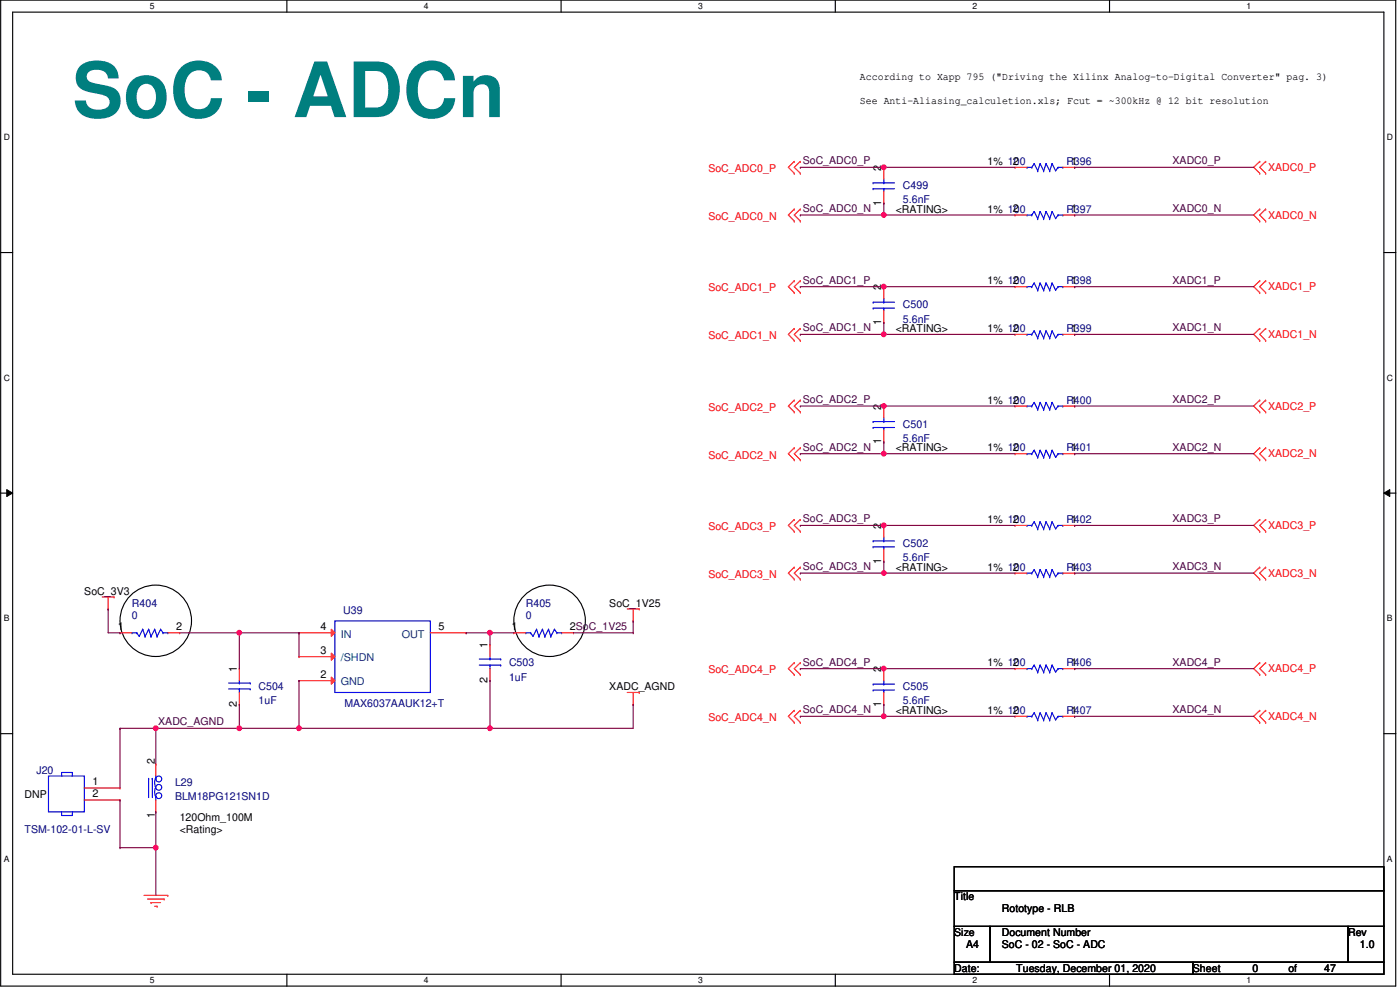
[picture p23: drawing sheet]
<svg xmlns="http://www.w3.org/2000/svg" width="420mm" height="297mm" viewBox="0 0 420 297" stroke-linecap="round" stroke-linejoin="round" font-family="sans-serif">
<defs><g id="words">
<text font-size="22.9" fill="#007f7f" x="21.7" y="35.1">SoC - ADCn</text>
<g font-size="3.2">
<text x="258.1" y="24.1">According to Xapp 795 (&quot;Driving the Xilinx Analog-to-Digital Converter&quot; pag. 3)</text>
<text x="258.1" y="31.2">See Anti-Aliasing_calculetion.xls; Fcut = ~300kHz @ 12 bit resolution</text>
<text x="264.5" y="51.3" transform="rotate(-90 264.5 51.3)">2</text>
<text x="296.4" y="49.5">1% 100</text>
<text x="303.9" y="49.4">2</text>
<text x="321.5" y="49.4">1</text>
<text x="264.5" y="61.7" transform="rotate(-90 264.5 61.7)">1</text>
<text x="268.8" y="63.8">&lt;RATING&gt;</text>
<text x="296.4" y="63.8">1% 100</text>
<text x="303.9" y="63.8">2</text>
<text x="321.5" y="63.8">1</text>
<text x="264.5" y="87.1" transform="rotate(-90 264.5 87.1)">2</text>
<text x="296.4" y="85.3">1% 100</text>
<text x="303.9" y="85.3">2</text>
<text x="321.5" y="85.3">1</text>
<text x="264.5" y="97.5" transform="rotate(-90 264.5 97.5)">1</text>
<text x="268.8" y="99.7">&lt;RATING&gt;</text>
<text x="296.4" y="99.7">1% 100</text>
<text x="303.9" y="99.6">2</text>
<text x="321.5" y="99.6">1</text>
<text x="264.5" y="122.9" transform="rotate(-90 264.5 122.9)">2</text>
<text x="296.4" y="121.1">1% 100</text>
<text x="303.9" y="121.1">2</text>
<text x="321.5" y="121.1">1</text>
<text x="264.5" y="133.3" transform="rotate(-90 264.5 133.3)">1</text>
<text x="268.8" y="135.5">&lt;RATING&gt;</text>
<text x="296.4" y="135.5">1% 100</text>
<text x="303.9" y="135.4">2</text>
<text x="321.5" y="135.4">1</text>
<text x="264.5" y="158.7" transform="rotate(-90 264.5 158.7)">2</text>
<text x="296.4" y="156.9">1% 100</text>
<text x="303.9" y="156.9">2</text>
<text x="321.5" y="156.9">1</text>
<text x="264.5" y="169.1" transform="rotate(-90 264.5 169.1)">1</text>
<text x="268.8" y="171.3">&lt;RATING&gt;</text>
<text x="296.4" y="171.3">1% 100</text>
<text x="303.9" y="171.2">2</text>
<text x="321.5" y="171.2">1</text>
<text x="25.3" y="178.4">SoC_3V3</text>
<text x="182.9" y="182">SoC_1V25</text>
<text x="35.3" y="189.1">1</text>
<text x="52.9" y="189.1">2</text>
<text x="96.2" y="189.1">4</text>
<text x="131.6" y="189.1">5</text>
<text x="153.5" y="189.1">1</text>
<text x="171.1" y="189.1">2SoC_1V25</text>
<text x="96.2" y="196.3">3</text>
<text x="146.3" y="194.5" transform="rotate(-90 146.3 194.5)">1</text>
<text x="71.1" y="201.7" transform="rotate(-90 71.1 201.7)">1</text>
<text x="96.2" y="203.5">2</text>
<text x="264.5" y="201.7" transform="rotate(-90 264.5 201.7)">2</text>
<text x="296.4" y="199.9">1% 100</text>
<text x="303.9" y="199.9">2</text>
<text x="321.5" y="199.9">1</text>
<text x="146.3" y="204.9" transform="rotate(-90 146.3 204.9)">2</text>
<text x="182.9" y="207.1">XADC_AGND</text>
<text x="71.1" y="212.1" transform="rotate(-90 71.1 212.1)">2</text>
<text x="264.5" y="212.1" transform="rotate(-90 264.5 212.1)">1</text>
<text x="268.8" y="214.2">&lt;RATING&gt;</text>
<text x="296.4" y="214.2">1% 100</text>
<text x="303.9" y="214.2">2</text>
<text x="321.5" y="214.2">1</text>
<text x="46.5" y="229.3" transform="rotate(-90 46.5 229.3)">2</text>
<text x="7.4" y="239.3">DNP</text>
<text x="27.8" y="235.7">1</text>
<text x="27.8" y="239.3">2</text>
<text x="46.5" y="245.4" transform="rotate(-90 46.5 245.4)">1</text>
<text x="53.9" y="246.5">120Ohm_100M</text>
<text x="53.9" y="250.1">&lt;Rating&gt;</text>
<text x="286.4" y="270.1">Title</text>
<text x="300.7" y="273.7">Rototype - RLB</text>
<text x="286.4" y="280.8">Size</text>
<text x="300.7" y="280.8">Document Number</text>
<text x="404.6" y="280.8">Rev</text>
<text x="290" y="284.4">A4</text>
<text x="300.7" y="284.4">SoC - 02 - SoC - ADC</text>
<text x="408.1" y="284.4">1.0</text>
<text x="286.4" y="291.6">Date:</text>
<text x="305" y="291.6">Tuesday, December 01, 2020</text>
<text x="358" y="291.6">Sheet</text>
<text x="375.9" y="291.6">0</text>
<text x="386.7" y="291.6">of</text>
<text x="397.4" y="291.6">47</text>
</g>
<g font-size="3.2" fill="#f00">
<text x="212.6" y="51.6">SoC_ADC0_P</text>
<text x="380.6" y="51.3">XADC0_P</text>
<text x="212.6" y="66">SoC_ADC0_N</text>
<text x="380.6" y="65.6">XADC0_N</text>
<text x="212.6" y="87.5">SoC_ADC1_P</text>
<text x="380.6" y="87.1">XADC1_P</text>
<text x="212.6" y="101.8">SoC_ADC1_N</text>
<text x="380.6" y="101.4">XADC1_N</text>
<text x="212.6" y="123.3">SoC_ADC2_P</text>
<text x="380.6" y="122.9">XADC2_P</text>
<text x="212.6" y="137.6">SoC_ADC2_N</text>
<text x="380.6" y="137.2">XADC2_N</text>
<text x="212.6" y="159.1">SoC_ADC3_P</text>
<text x="380.6" y="158.7">XADC3_P</text>
<text x="212.6" y="173.4">SoC_ADC3_N</text>
<text x="380.6" y="173.1">XADC3_N</text>
<text x="212.6" y="202.1">SoC_ADC4_P</text>
<text x="380.6" y="201.7">XADC4_P</text>
<text x="212.6" y="216.4">SoC_ADC4_N</text>
<text x="380.6" y="216">XADC4_N</text>
</g>
<g font-size="3.2" fill="#400040">
<text x="240.9" y="49.3">SoC_ADC0_P</text>
<text x="351.9" y="49.3">XADC0_P</text>
<text x="240.9" y="63.6">SoC_ADC0_N</text>
<text x="351.9" y="63.6">XADC0_N</text>
<text x="240.9" y="85.1">SoC_ADC1_P</text>
<text x="351.9" y="85.1">XADC1_P</text>
<text x="240.9" y="99.4">SoC_ADC1_N</text>
<text x="351.9" y="99.4">XADC1_N</text>
<text x="240.9" y="120.9">SoC_ADC2_P</text>
<text x="351.9" y="120.9">XADC2_P</text>
<text x="240.9" y="135.2">SoC_ADC2_N</text>
<text x="351.9" y="135.2">XADC2_N</text>
<text x="240.9" y="156.7">SoC_ADC3_P</text>
<text x="351.9" y="156.7">XADC3_P</text>
<text x="240.9" y="171">SoC_ADC3_N</text>
<text x="351.9" y="171">XADC3_N</text>
<text x="240.9" y="199.7">SoC_ADC4_P</text>
<text x="351.9" y="199.7">XADC4_P</text>
<text x="240.9" y="214">SoC_ADC4_N</text>
<text x="351.9" y="214">XADC4_N</text>
<text x="47.5" y="217.6">XADC_AGND</text>
</g>
<g font-size="3.2" fill="#00007f">
<text x="320" y="49.5">R396</text>
<text x="271" y="56.6">C499</text>
<text x="271" y="61">5.6nF</text>
<text x="320" y="63.8">R397</text>
<text x="320" y="85.3">R398</text>
<text x="271" y="92.5">C500</text>
<text x="271" y="96.8">5.6nF</text>
<text x="320" y="99.7">R399</text>
<text x="320" y="121.1">R400</text>
<text x="271" y="128.3">C501</text>
<text x="271" y="132.6">5.6nF</text>
<text x="320" y="135.5">R401</text>
<text x="320" y="156.9">R402</text>
<text x="271" y="164.1">C502</text>
<text x="271" y="168.4">5.6nF</text>
<text x="320" y="171.3">R403</text>
<text x="39.6" y="182">R404</text>
<text x="39.6" y="185.6">0</text>
<text x="103" y="184.1">U39</text>
<text x="157.8" y="182">R405</text>
<text x="157.8" y="185.6">0</text>
<text x="152.8" y="199.9">C503</text>
<text x="320" y="199.9">R406</text>
<text x="77.6" y="207.1">C504</text>
<text x="152.8" y="204.2">1uF</text>
<text x="271" y="207.1">C505</text>
<text x="77.6" y="211.4">1uF</text>
<text x="103.4" y="212.1">MAX6037AAUK12+T</text>
<text x="271" y="211.4">5.6nF</text>
<text x="320" y="214.2">R407</text>
<text x="11" y="232.2">J20</text>
<text x="52.5" y="235.7">L29</text>
<text x="52.5" y="240">BLM18PG121SN1D</text>
<text x="7.4" y="250.1">TSM-102-01-L-SV</text>
</g>
<g font-size="3.2" fill="#00407f">
<text x="102.3" y="191.3">IN</text>
<text x="120.6" y="191.3">OUT</text>
<text x="102.3" y="198.5">/SHDN</text>
<text x="102.3" y="205.7">GND</text>
</g>
<g font-size="2.6">
<text x="44.9" y="2.8">5</text>
<text x="127.2" y="2.8">4</text>
<text x="209.5" y="2.8">3</text>
<text x="291.8" y="2.8">2</text>
<text x="374.1" y="2.8">1</text>
<text x="1.1" y="42">D</text>
<text x="416.3" y="42">D</text>
<text x="1.1" y="114.2">C</text>
<text x="416.3" y="114.2">C</text>
<text x="1.1" y="186.4">B</text>
<text x="416.3" y="186.4">B</text>
<text x="1.1" y="258.5">A</text>
<text x="416.3" y="258.5">A</text>
<text x="44.9" y="295">5</text>
<text x="127.2" y="295">4</text>
<text x="209.5" y="295">3</text>
<text x="291.8" y="295">2</text>
<text x="374.1" y="295">1</text>
</g>
</g></defs>
<path d="M.2 0h418.7v295.9h-418.7zM3.8 3.6h411.5v288.7h-411.5z" fill="none" stroke="#000" stroke-width=".34"/>
<g fill="#fff">
<path d="M44.9 .4h1.5v2.9h-1.5z"/>
<path d="M44.9 292.7h1.5v2.9h-1.5z"/>
</g>
<path d="M86.1 0v3.6M86.1 292.3v3.6" fill="none" stroke="#000" stroke-width=".34"/>
<g fill="#fff">
<path d="M127.2 .4h1.5v2.9h-1.5z"/>
<path d="M127.2 292.7h1.5v2.9h-1.5z"/>
</g>
<path d="M168.4 0v3.6M168.4 292.3v3.6" fill="none" stroke="#000" stroke-width=".34"/>
<g fill="#fff">
<path d="M209.5 .4h1.5v2.9h-1.5z"/>
<path d="M209.5 292.7h1.5v2.9h-1.5z"/>
</g>
<path d="M250.7 0v3.6M250.7 292.3v3.6" fill="none" stroke="#000" stroke-width=".34"/>
<g fill="#fff">
<path d="M291.8 .4h1.5v2.9h-1.5z"/>
<path d="M291.8 292.7h1.5v2.9h-1.5z"/>
</g>
<path d="M333 0v3.6M333 292.3v3.6" fill="none" stroke="#000" stroke-width=".34"/>
<g fill="#fff">
<path d="M374.1 .4h1.5v2.9h-1.5z"/>
<path d="M374.1 292.7h1.5v2.9h-1.5z"/>
<path d="M1.1 39.7h1.9v2.9h-1.9z"/>
<path d="M416.3 39.7h1.8v2.9h-1.8z"/>
<path d="M1.1 111.8h1.9v2.9h-1.9z"/>
<path d="M416.3 111.8h1.8v2.9h-1.8z"/>
</g>
<path d="M.2 75.8h3.6M415.3 75.8h3.6" fill="none" stroke="#000" stroke-width=".34"/>
<g fill="#fff">
<path d="M1.1 184h1.8v2.9h-1.8z"/>
<path d="M416.3 184h1.7v2.9h-1.7z"/>
</g>
<path d="M.2 148h3.6M415.3 148h3.6" fill="none" stroke="#000" stroke-width=".34"/>
<path d="M2 146.9l1.8 1.1-1.8 1zM415.3 148l1.8-1.1v2.1z" fill="#000"/>
<path d="M2 146.9l1.8 1.1-1.8 1zM415.3 148l1.8-1.1v2.1z" fill="none" stroke="#000" stroke-width=".3"/>
<g fill="#fff">
<path d="M1.1 256.2h1.8v2.9h-1.8z"/>
<path d="M416.3 256.2h1.7v2.9h-1.7z"/>
</g>
<g fill="none" stroke="#000" stroke-width=".34">
<path d="M.2 220.1h3.6M415.3 220.1h3.6"/>
<circle cx="46.8" cy="186.3" r="10.7"/>
<circle cx="164.9" cy="186.3" r="10.7"/>
</g>
<path d="M32.5 179.1v3.6" fill="none" stroke="#f00" stroke-width=".34"/>
<circle cx="32.5" cy="182.7" r=".17" fill="#f00"/>
<path d="M30.7 179.1h3.5" fill="none" stroke="#f00" stroke-width=".34"/>
<circle cx="34.2" cy="179.1" r=".17" fill="#f00"/>
<path d="M43.2 268.6h7.2" fill="none" stroke="#f00" stroke-width=".34"/>
<circle cx="50.4" cy="268.6" r=".17" fill="#f00"/>
<path d="M44.3 269.7h5" fill="none" stroke="#f00" stroke-width=".34"/>
<circle cx="49.3" cy="269.7" r=".17" fill="#f00"/>
<path d="M45.3 270.8h2.9" fill="none" stroke="#f00" stroke-width=".34"/>
<circle cx="45.3" cy="270.8" r=".17" fill="#f00"/>
<path d="M46.4 271.9h.7" fill="none" stroke="#f00" stroke-width=".34"/>
<circle cx="47.1" cy="271.9" r=".17" fill="#f00"/>
<path d="M190 182.7v3.6" fill="none" stroke="#f00" stroke-width=".34"/>
<circle cx="190" cy="186.3" r=".17" fill="#f00"/>
<path d="M188.2 182.7h3.6" fill="none" stroke="#f00" stroke-width=".34"/>
<circle cx="191.8" cy="182.7" r=".17" fill="#f00"/>
<path d="M190 207.8v3.6" fill="none" stroke="#f00" stroke-width=".34"/>
<circle cx="190" cy="211.4" r=".17" fill="#f00"/>
<path d="M188.2 207.8h3.6" fill="none" stroke="#f00" stroke-width=".34"/>
<circle cx="191.8" cy="207.8" r=".17" fill="#f00"/>
<path d="M378.1 48.4l-1.9 1.8" fill="none" stroke="#f00" stroke-width=".34"/>
<circle cx="378.1" cy="48.4" r=".17" fill="#f00"/>
<path d="M376.2 50.2l1.9 1.8" fill="none" stroke="#f00" stroke-width=".34"/>
<circle cx="378.1" cy="52" r=".17" fill="#f00"/>
<path d="M378.1 50.2l1.7 1.8" fill="none" stroke="#f00" stroke-width=".34"/>
<circle cx="379.8" cy="52" r=".17" fill="#f00"/>
<path d="M379.8 48.4l-1.7 1.8" fill="none" stroke="#f00" stroke-width=".34"/>
<circle cx="379.8" cy="48.4" r=".17" fill="#f00"/>
<path d="M378.1 62.7l-1.9 1.8" fill="none" stroke="#f00" stroke-width=".34"/>
<circle cx="378.1" cy="62.7" r=".17" fill="#f00"/>
<path d="M376.2 64.5l1.9 1.8" fill="none" stroke="#f00" stroke-width=".34"/>
<circle cx="378.1" cy="66.3" r=".17" fill="#f00"/>
<path d="M378.1 64.5l1.7 1.8" fill="none" stroke="#f00" stroke-width=".34"/>
<circle cx="379.8" cy="66.3" r=".17" fill="#f00"/>
<path d="M379.8 62.7l-1.7 1.8" fill="none" stroke="#f00" stroke-width=".34"/>
<circle cx="379.8" cy="62.7" r=".17" fill="#f00"/>
<path d="M378.1 84.2l-1.9 1.8" fill="none" stroke="#f00" stroke-width=".34"/>
<circle cx="378.1" cy="84.2" r=".17" fill="#f00"/>
<path d="M376.2 86l1.9 1.8" fill="none" stroke="#f00" stroke-width=".34"/>
<circle cx="378.1" cy="87.8" r=".17" fill="#f00"/>
<path d="M378.1 86l1.7 1.8" fill="none" stroke="#f00" stroke-width=".34"/>
<circle cx="379.8" cy="87.8" r=".17" fill="#f00"/>
<path d="M379.8 84.2l-1.7 1.8" fill="none" stroke="#f00" stroke-width=".34"/>
<circle cx="379.8" cy="84.2" r=".17" fill="#f00"/>
<path d="M378.1 98.6l-1.9 1.7" fill="none" stroke="#f00" stroke-width=".34"/>
<circle cx="378.1" cy="98.6" r=".17" fill="#f00"/>
<path d="M376.2 100.3l1.9 1.9" fill="none" stroke="#f00" stroke-width=".34"/>
<circle cx="378.1" cy="102.2" r=".17" fill="#f00"/>
<path d="M378.1 100.3l1.7 1.9" fill="none" stroke="#f00" stroke-width=".34"/>
<circle cx="379.8" cy="102.2" r=".17" fill="#f00"/>
<path d="M379.8 98.6l-1.7 1.7" fill="none" stroke="#f00" stroke-width=".34"/>
<circle cx="379.8" cy="98.6" r=".17" fill="#f00"/>
<path d="M378.1 120.1l-1.9 1.7" fill="none" stroke="#f00" stroke-width=".34"/>
<circle cx="378.1" cy="120.1" r=".17" fill="#f00"/>
<path d="M376.2 121.8l1.9 1.8" fill="none" stroke="#f00" stroke-width=".34"/>
<circle cx="378.1" cy="123.6" r=".17" fill="#f00"/>
<path d="M378.1 121.8l1.7 1.8" fill="none" stroke="#f00" stroke-width=".34"/>
<circle cx="379.8" cy="123.6" r=".17" fill="#f00"/>
<path d="M379.8 120.1l-1.7 1.7" fill="none" stroke="#f00" stroke-width=".34"/>
<circle cx="379.8" cy="120.1" r=".17" fill="#f00"/>
<path d="M378.1 134.4l-1.9 1.7" fill="none" stroke="#f00" stroke-width=".34"/>
<circle cx="378.1" cy="134.4" r=".17" fill="#f00"/>
<path d="M376.2 136.1l1.9 1.9" fill="none" stroke="#f00" stroke-width=".34"/>
<circle cx="378.1" cy="138" r=".17" fill="#f00"/>
<path d="M378.1 136.1l1.7 1.9" fill="none" stroke="#f00" stroke-width=".34"/>
<circle cx="379.8" cy="138" r=".17" fill="#f00"/>
<path d="M379.8 134.4l-1.7 1.7" fill="none" stroke="#f00" stroke-width=".34"/>
<circle cx="379.8" cy="134.4" r=".17" fill="#f00"/>
<path d="M378.1 155.9l-1.9 1.7" fill="none" stroke="#f00" stroke-width=".34"/>
<circle cx="378.1" cy="155.9" r=".17" fill="#f00"/>
<path d="M376.2 157.6l1.9 1.8" fill="none" stroke="#f00" stroke-width=".34"/>
<circle cx="378.1" cy="159.4" r=".17" fill="#f00"/>
<path d="M378.1 157.6l1.7 1.8" fill="none" stroke="#f00" stroke-width=".34"/>
<circle cx="379.8" cy="159.4" r=".17" fill="#f00"/>
<path d="M379.8 155.9l-1.7 1.7" fill="none" stroke="#f00" stroke-width=".34"/>
<circle cx="379.8" cy="155.9" r=".17" fill="#f00"/>
<path d="M378.1 170.2l-1.9 1.8" fill="none" stroke="#f00" stroke-width=".34"/>
<circle cx="378.1" cy="170.2" r=".17" fill="#f00"/>
<path d="M376.2 172l1.9 1.8" fill="none" stroke="#f00" stroke-width=".34"/>
<circle cx="378.1" cy="173.8" r=".17" fill="#f00"/>
<path d="M378.1 172l1.7 1.8" fill="none" stroke="#f00" stroke-width=".34"/>
<circle cx="379.8" cy="173.8" r=".17" fill="#f00"/>
<path d="M379.8 170.2l-1.7 1.8" fill="none" stroke="#f00" stroke-width=".34"/>
<circle cx="379.8" cy="170.2" r=".17" fill="#f00"/>
<path d="M378.1 198.8l-1.9 1.8" fill="none" stroke="#f00" stroke-width=".34"/>
<circle cx="378.1" cy="198.8" r=".17" fill="#f00"/>
<path d="M376.2 200.6l1.9 1.8" fill="none" stroke="#f00" stroke-width=".34"/>
<circle cx="378.1" cy="202.4" r=".17" fill="#f00"/>
<path d="M378.1 200.6l1.7 1.8" fill="none" stroke="#f00" stroke-width=".34"/>
<circle cx="379.8" cy="202.4" r=".17" fill="#f00"/>
<path d="M379.8 198.8l-1.7 1.8" fill="none" stroke="#f00" stroke-width=".34"/>
<circle cx="379.8" cy="198.8" r=".17" fill="#f00"/>
<path d="M378.1 213.1l-1.9 1.8" fill="none" stroke="#f00" stroke-width=".34"/>
<circle cx="378.1" cy="213.1" r=".17" fill="#f00"/>
<path d="M376.2 214.9l1.9 1.8" fill="none" stroke="#f00" stroke-width=".34"/>
<circle cx="378.1" cy="216.7" r=".17" fill="#f00"/>
<path d="M378.1 214.9l1.7 1.8" fill="none" stroke="#f00" stroke-width=".34"/>
<circle cx="379.8" cy="216.7" r=".17" fill="#f00"/>
<path d="M379.8 213.1l-1.7 1.8" fill="none" stroke="#f00" stroke-width=".34"/>
<circle cx="379.8" cy="213.1" r=".17" fill="#f00"/>
<path d="M238.4 48.4l-1.8 1.8" fill="none" stroke="#f00" stroke-width=".34"/>
<circle cx="238.4" cy="48.4" r=".17" fill="#f00"/>
<path d="M236.6 50.2l1.8 1.8" fill="none" stroke="#f00" stroke-width=".34"/>
<circle cx="238.4" cy="52" r=".17" fill="#f00"/>
<path d="M240.2 48.4l-1.8 1.8" fill="none" stroke="#f00" stroke-width=".34"/>
<circle cx="240.2" cy="48.4" r=".17" fill="#f00"/>
<path d="M238.4 50.2l1.8 1.8" fill="none" stroke="#f00" stroke-width=".34"/>
<circle cx="240.2" cy="52" r=".17" fill="#f00"/>
<path d="M238.4 62.7l-1.8 1.8" fill="none" stroke="#f00" stroke-width=".34"/>
<circle cx="238.4" cy="62.7" r=".17" fill="#f00"/>
<path d="M236.6 64.5l1.8 1.8" fill="none" stroke="#f00" stroke-width=".34"/>
<circle cx="238.4" cy="66.3" r=".17" fill="#f00"/>
<path d="M240.2 62.7l-1.8 1.8" fill="none" stroke="#f00" stroke-width=".34"/>
<circle cx="240.2" cy="62.7" r=".17" fill="#f00"/>
<path d="M238.4 64.5l1.8 1.8" fill="none" stroke="#f00" stroke-width=".34"/>
<circle cx="240.2" cy="66.3" r=".17" fill="#f00"/>
<path d="M238.4 84.2l-1.8 1.8" fill="none" stroke="#f00" stroke-width=".34"/>
<circle cx="238.4" cy="84.2" r=".17" fill="#f00"/>
<path d="M236.6 86l1.8 1.8" fill="none" stroke="#f00" stroke-width=".34"/>
<circle cx="238.4" cy="87.8" r=".17" fill="#f00"/>
<path d="M240.2 84.2l-1.8 1.8" fill="none" stroke="#f00" stroke-width=".34"/>
<circle cx="240.2" cy="84.2" r=".17" fill="#f00"/>
<path d="M238.4 86l1.8 1.8" fill="none" stroke="#f00" stroke-width=".34"/>
<circle cx="240.2" cy="87.8" r=".17" fill="#f00"/>
<path d="M238.4 98.6l-1.8 1.7" fill="none" stroke="#f00" stroke-width=".34"/>
<circle cx="238.4" cy="98.6" r=".17" fill="#f00"/>
<path d="M236.6 100.3l1.8 1.9" fill="none" stroke="#f00" stroke-width=".34"/>
<circle cx="238.4" cy="102.2" r=".17" fill="#f00"/>
<path d="M240.2 98.6l-1.8 1.7" fill="none" stroke="#f00" stroke-width=".34"/>
<circle cx="240.2" cy="98.6" r=".17" fill="#f00"/>
<path d="M238.4 100.3l1.8 1.9" fill="none" stroke="#f00" stroke-width=".34"/>
<circle cx="240.2" cy="102.2" r=".17" fill="#f00"/>
<path d="M238.4 120.1l-1.8 1.7" fill="none" stroke="#f00" stroke-width=".34"/>
<circle cx="238.4" cy="120.1" r=".17" fill="#f00"/>
<path d="M236.6 121.8l1.8 1.8" fill="none" stroke="#f00" stroke-width=".34"/>
<circle cx="238.4" cy="123.6" r=".17" fill="#f00"/>
<path d="M240.2 120.1l-1.8 1.7" fill="none" stroke="#f00" stroke-width=".34"/>
<circle cx="240.2" cy="120.1" r=".17" fill="#f00"/>
<path d="M238.4 121.8l1.8 1.8" fill="none" stroke="#f00" stroke-width=".34"/>
<circle cx="240.2" cy="123.6" r=".17" fill="#f00"/>
<path d="M238.4 134.4l-1.8 1.7" fill="none" stroke="#f00" stroke-width=".34"/>
<circle cx="238.4" cy="134.4" r=".17" fill="#f00"/>
<path d="M236.6 136.1l1.8 1.9" fill="none" stroke="#f00" stroke-width=".34"/>
<circle cx="238.4" cy="138" r=".17" fill="#f00"/>
<path d="M240.2 134.4l-1.8 1.7" fill="none" stroke="#f00" stroke-width=".34"/>
<circle cx="240.2" cy="134.4" r=".17" fill="#f00"/>
<path d="M238.4 136.1l1.8 1.9" fill="none" stroke="#f00" stroke-width=".34"/>
<circle cx="240.2" cy="138" r=".17" fill="#f00"/>
<path d="M238.4 155.9l-1.8 1.7" fill="none" stroke="#f00" stroke-width=".34"/>
<circle cx="238.4" cy="155.9" r=".17" fill="#f00"/>
<path d="M236.6 157.6l1.8 1.8" fill="none" stroke="#f00" stroke-width=".34"/>
<circle cx="238.4" cy="159.4" r=".17" fill="#f00"/>
<path d="M240.2 155.9l-1.8 1.7" fill="none" stroke="#f00" stroke-width=".34"/>
<circle cx="240.2" cy="155.9" r=".17" fill="#f00"/>
<path d="M238.4 157.6l1.8 1.8" fill="none" stroke="#f00" stroke-width=".34"/>
<circle cx="240.2" cy="159.4" r=".17" fill="#f00"/>
<path d="M238.4 170.2l-1.8 1.8" fill="none" stroke="#f00" stroke-width=".34"/>
<circle cx="238.4" cy="170.2" r=".17" fill="#f00"/>
<path d="M236.6 172l1.8 1.8" fill="none" stroke="#f00" stroke-width=".34"/>
<circle cx="238.4" cy="173.8" r=".17" fill="#f00"/>
<path d="M240.2 170.2l-1.8 1.8" fill="none" stroke="#f00" stroke-width=".34"/>
<circle cx="240.2" cy="170.2" r=".17" fill="#f00"/>
<path d="M238.4 172l1.8 1.8" fill="none" stroke="#f00" stroke-width=".34"/>
<circle cx="240.2" cy="173.8" r=".17" fill="#f00"/>
<path d="M238.4 198.8l-1.8 1.8" fill="none" stroke="#f00" stroke-width=".34"/>
<circle cx="238.4" cy="198.8" r=".17" fill="#f00"/>
<path d="M236.6 200.6l1.8 1.8" fill="none" stroke="#f00" stroke-width=".34"/>
<circle cx="238.4" cy="202.4" r=".17" fill="#f00"/>
<path d="M240.2 198.8l-1.8 1.8" fill="none" stroke="#f00" stroke-width=".34"/>
<circle cx="240.2" cy="198.8" r=".17" fill="#f00"/>
<path d="M238.4 200.6l1.8 1.8" fill="none" stroke="#f00" stroke-width=".34"/>
<circle cx="240.2" cy="202.4" r=".17" fill="#f00"/>
<path d="M238.4 213.1l-1.8 1.8" fill="none" stroke="#f00" stroke-width=".34"/>
<circle cx="238.4" cy="213.1" r=".17" fill="#f00"/>
<path d="M236.6 214.9l1.8 1.8" fill="none" stroke="#f00" stroke-width=".34"/>
<circle cx="238.4" cy="216.7" r=".17" fill="#f00"/>
<path d="M240.2 213.1l-1.8 1.8" fill="none" stroke="#f00" stroke-width=".34"/>
<circle cx="240.2" cy="213.1" r=".17" fill="#f00"/>
<path d="M238.4 214.9l1.8 1.8" fill="none" stroke="#f00" stroke-width=".34"/>
<circle cx="240.2" cy="216.7" r=".17" fill="#f00"/>
<path d="M286.4 260.1h128.9v7.2h-128.9zM286.4 267.3h128.9v10.7h-128.9zM286.4 278h10.7v10.7h-10.7zM297.1 278h107.5v10.7h-107.5zM404.6 278h10.7v10.7h-10.7zM286.4 288.7h71.6v3.6h-71.6zM358 288.7h57.3v3.6h-57.3z" fill="none" stroke="#000" stroke-width=".34"/>
<path d="M46.4 188.8l.7 2.2" fill="none" stroke="#00f" stroke-width=".34"/>
<circle cx="47.1" cy="191" r=".17" fill="#00f"/>
<path d="M46.4 188.8l-1.1 2.2" fill="none" stroke="#00f" stroke-width=".34"/>
<circle cx="46.4" cy="188.8" r=".17" fill="#00f"/>
<path d="M44.6 188.8l-1.1 2.2" fill="none" stroke="#00f" stroke-width=".34"/>
<circle cx="44.6" cy="188.8" r=".17" fill="#00f"/>
<path d="M44.6 188.8l.7 2.2" fill="none" stroke="#00f" stroke-width=".34"/>
<circle cx="45.3" cy="191" r=".17" fill="#00f"/>
<path d="M42.8 188.8l.7 2.2" fill="none" stroke="#00f" stroke-width=".34"/>
<circle cx="43.5" cy="191" r=".17" fill="#00f"/>
<path d="M42.8 188.8l-1 2.2" fill="none" stroke="#00f" stroke-width=".34"/>
<circle cx="42.8" cy="188.8" r=".17" fill="#00f"/>
<path d="M48.2 188.8l-1.1 2.2" fill="none" stroke="#00f" stroke-width=".34"/>
<circle cx="48.2" cy="188.8" r=".17" fill="#00f"/>
<path d="M48.2 188.8l.7 1.1" fill="none" stroke="#00f" stroke-width=".34"/>
<circle cx="48.9" cy="189.9" r=".17" fill="#00f"/>
<path d="M39.6 189.9h1.5" fill="none" stroke="#00f" stroke-width=".34"/>
<circle cx="39.6" cy="189.9" r=".17" fill="#00f"/>
<path d="M48.9 189.9h1.5" fill="none" stroke="#00f" stroke-width=".34"/>
<circle cx="50.4" cy="189.9" r=".17" fill="#00f"/>
<path d="M41.1 189.9l.7 1.1" fill="none" stroke="#00f" stroke-width=".34"/>
<circle cx="41.1" cy="189.9" r=".17" fill="#00f"/>
<path d="M36 189.9h3.6" fill="none" stroke="#f00" stroke-width=".34"/>
<circle cx="36" cy="189.9" r=".17" fill="#f00"/>
<path d="M50.4 189.9h3.5" fill="none" stroke="#f00" stroke-width=".34"/>
<circle cx="53.9" cy="189.9" r=".17" fill="#f00"/>
<path d="M71.8 204.2v.7" fill="none" stroke="#00f" stroke-width=".34"/>
<circle cx="71.8" cy="204.9" r=".17" fill="#00f"/>
<path d="M68.6 206.7h6.5" fill="none" stroke="#00f" stroke-width=".34"/>
<circle cx="75.1" cy="206.7" r=".17" fill="#00f"/>
<path d="M68.6 204.9h6.5" fill="none" stroke="#00f" stroke-width=".34"/>
<circle cx="75.1" cy="204.9" r=".17" fill="#00f"/>
<path d="M71.8 206.7v1.1" fill="none" stroke="#00f" stroke-width=".34"/>
<circle cx="71.8" cy="206.7" r=".17" fill="#00f"/>
<path d="M71.8 200.6v3.6" fill="none" stroke="#f00" stroke-width=".34"/>
<circle cx="71.8" cy="200.6" r=".17" fill="#f00"/>
<path d="M71.8 207.8v3.6" fill="none" stroke="#f00" stroke-width=".34"/>
<circle cx="71.8" cy="211.4" r=".17" fill="#f00"/>
<path d="M312.2 49.1l-.8 2.2" fill="none" stroke="#00f" stroke-width=".34"/>
<circle cx="311.4" cy="51.3" r=".17" fill="#00f"/>
<path d="M312.2 49.1l1 2.2" fill="none" stroke="#00f" stroke-width=".34"/>
<circle cx="312.2" cy="49.1" r=".17" fill="#00f"/>
<path d="M313.9 49.1l1.1 2.2" fill="none" stroke="#00f" stroke-width=".34"/>
<circle cx="313.9" cy="49.1" r=".17" fill="#00f"/>
<path d="M313.9 49.1l-.7 2.2" fill="none" stroke="#00f" stroke-width=".34"/>
<circle cx="313.2" cy="51.3" r=".17" fill="#00f"/>
<path d="M315.8 49.1l-.8 2.2" fill="none" stroke="#00f" stroke-width=".34"/>
<circle cx="315" cy="51.3" r=".17" fill="#00f"/>
<path d="M315.8 49.1l1 2.2" fill="none" stroke="#00f" stroke-width=".34"/>
<circle cx="315.8" cy="49.1" r=".17" fill="#00f"/>
<path d="M310.4 49.1l1 2.2" fill="none" stroke="#00f" stroke-width=".34"/>
<circle cx="310.4" cy="49.1" r=".17" fill="#00f"/>
<path d="M310.4 49.1l-.7 1.1" fill="none" stroke="#00f" stroke-width=".34"/>
<circle cx="309.7" cy="50.2" r=".17" fill="#00f"/>
<path d="M317.5 50.2h1.5" fill="none" stroke="#00f" stroke-width=".34"/>
<circle cx="319" cy="50.2" r=".17" fill="#00f"/>
<path d="M308.2 50.2h1.5" fill="none" stroke="#00f" stroke-width=".34"/>
<circle cx="308.2" cy="50.2" r=".17" fill="#00f"/>
<path d="M317.5 50.2l-.7 1.1" fill="none" stroke="#00f" stroke-width=".34"/>
<circle cx="317.5" cy="50.2" r=".17" fill="#00f"/>
<path d="M319 50.2h3.5" fill="none" stroke="#f00" stroke-width=".34"/>
<circle cx="322.5" cy="50.2" r=".17" fill="#f00"/>
<path d="M304.6 50.2h3.6" fill="none" stroke="#f00" stroke-width=".34"/>
<circle cx="304.6" cy="50.2" r=".17" fill="#f00"/>
<path d="M312.2 120.7l-.8 2.2" fill="none" stroke="#00f" stroke-width=".34"/>
<circle cx="311.4" cy="122.9" r=".17" fill="#00f"/>
<path d="M312.2 120.7l1 2.2" fill="none" stroke="#00f" stroke-width=".34"/>
<circle cx="312.2" cy="120.7" r=".17" fill="#00f"/>
<path d="M313.9 120.7l1.1 2.2" fill="none" stroke="#00f" stroke-width=".34"/>
<circle cx="313.9" cy="120.7" r=".17" fill="#00f"/>
<path d="M313.9 120.7l-.7 2.2" fill="none" stroke="#00f" stroke-width=".34"/>
<circle cx="313.2" cy="122.9" r=".17" fill="#00f"/>
<path d="M315.8 120.7l-.8 2.2" fill="none" stroke="#00f" stroke-width=".34"/>
<circle cx="315" cy="122.9" r=".17" fill="#00f"/>
<path d="M315.8 120.7l1 2.2" fill="none" stroke="#00f" stroke-width=".34"/>
<circle cx="315.8" cy="120.7" r=".17" fill="#00f"/>
<path d="M310.4 120.7l1 2.2" fill="none" stroke="#00f" stroke-width=".34"/>
<circle cx="310.4" cy="120.7" r=".17" fill="#00f"/>
<path d="M310.4 120.7l-.7 1.1" fill="none" stroke="#00f" stroke-width=".34"/>
<circle cx="309.7" cy="121.8" r=".17" fill="#00f"/>
<path d="M317.5 121.8h1.5" fill="none" stroke="#00f" stroke-width=".34"/>
<circle cx="319" cy="121.8" r=".17" fill="#00f"/>
<path d="M308.2 121.8h1.5" fill="none" stroke="#00f" stroke-width=".34"/>
<circle cx="308.2" cy="121.8" r=".17" fill="#00f"/>
<path d="M317.5 121.8l-.7 1.1" fill="none" stroke="#00f" stroke-width=".34"/>
<circle cx="317.5" cy="121.8" r=".17" fill="#00f"/>
<path d="M319 121.8h3.5" fill="none" stroke="#f00" stroke-width=".34"/>
<circle cx="322.5" cy="121.8" r=".17" fill="#f00"/>
<path d="M304.6 121.8h3.6" fill="none" stroke="#f00" stroke-width=".34"/>
<circle cx="304.6" cy="121.8" r=".17" fill="#f00"/>
<path d="M312.2 156.5l-.8 2.2" fill="none" stroke="#00f" stroke-width=".34"/>
<circle cx="311.4" cy="158.7" r=".17" fill="#00f"/>
<path d="M312.2 156.5l1 2.2" fill="none" stroke="#00f" stroke-width=".34"/>
<circle cx="312.2" cy="156.5" r=".17" fill="#00f"/>
<path d="M313.9 156.5l1.1 2.2" fill="none" stroke="#00f" stroke-width=".34"/>
<circle cx="313.9" cy="156.5" r=".17" fill="#00f"/>
<path d="M313.9 156.5l-.7 2.2" fill="none" stroke="#00f" stroke-width=".34"/>
<circle cx="313.2" cy="158.7" r=".17" fill="#00f"/>
<path d="M315.8 156.5l-.8 2.2" fill="none" stroke="#00f" stroke-width=".34"/>
<circle cx="315" cy="158.7" r=".17" fill="#00f"/>
<path d="M315.8 156.5l1 2.2" fill="none" stroke="#00f" stroke-width=".34"/>
<circle cx="315.8" cy="156.5" r=".17" fill="#00f"/>
<path d="M310.4 156.5l1 2.2" fill="none" stroke="#00f" stroke-width=".34"/>
<circle cx="310.4" cy="156.5" r=".17" fill="#00f"/>
<path d="M310.4 156.5l-.7 1.1" fill="none" stroke="#00f" stroke-width=".34"/>
<circle cx="309.7" cy="157.6" r=".17" fill="#00f"/>
<path d="M317.5 157.6h1.5" fill="none" stroke="#00f" stroke-width=".34"/>
<circle cx="319" cy="157.6" r=".17" fill="#00f"/>
<path d="M308.2 157.6h1.5" fill="none" stroke="#00f" stroke-width=".34"/>
<circle cx="308.2" cy="157.6" r=".17" fill="#00f"/>
<path d="M317.5 157.6l-.7 1.1" fill="none" stroke="#00f" stroke-width=".34"/>
<circle cx="317.5" cy="157.6" r=".17" fill="#00f"/>
<path d="M319 157.6h3.5" fill="none" stroke="#f00" stroke-width=".34"/>
<circle cx="322.5" cy="157.6" r=".17" fill="#f00"/>
<path d="M304.6 157.6h3.6" fill="none" stroke="#f00" stroke-width=".34"/>
<circle cx="304.6" cy="157.6" r=".17" fill="#f00"/>
<path d="M312.2 84.9l-.8 2.2" fill="none" stroke="#00f" stroke-width=".34"/>
<circle cx="311.4" cy="87.1" r=".17" fill="#00f"/>
<path d="M312.2 84.9l1 2.2" fill="none" stroke="#00f" stroke-width=".34"/>
<circle cx="312.2" cy="84.9" r=".17" fill="#00f"/>
<path d="M313.9 84.9l1.1 2.2" fill="none" stroke="#00f" stroke-width=".34"/>
<circle cx="313.9" cy="84.9" r=".17" fill="#00f"/>
<path d="M313.9 84.9l-.7 2.2" fill="none" stroke="#00f" stroke-width=".34"/>
<circle cx="313.2" cy="87.1" r=".17" fill="#00f"/>
<path d="M315.8 84.9l-.8 2.2" fill="none" stroke="#00f" stroke-width=".34"/>
<circle cx="315" cy="87.1" r=".17" fill="#00f"/>
<path d="M315.8 84.9l1 2.2" fill="none" stroke="#00f" stroke-width=".34"/>
<circle cx="315.8" cy="84.9" r=".17" fill="#00f"/>
<path d="M310.4 84.9l1 2.2" fill="none" stroke="#00f" stroke-width=".34"/>
<circle cx="310.4" cy="84.9" r=".17" fill="#00f"/>
<path d="M310.4 84.9l-.7 1.1" fill="none" stroke="#00f" stroke-width=".34"/>
<circle cx="309.7" cy="86" r=".17" fill="#00f"/>
<path d="M317.5 86h1.5" fill="none" stroke="#00f" stroke-width=".34"/>
<circle cx="319" cy="86" r=".17" fill="#00f"/>
<path d="M308.2 86h1.5" fill="none" stroke="#00f" stroke-width=".34"/>
<circle cx="308.2" cy="86" r=".17" fill="#00f"/>
<path d="M317.5 86l-.7 1.1" fill="none" stroke="#00f" stroke-width=".34"/>
<circle cx="317.5" cy="86" r=".17" fill="#00f"/>
<path d="M319 86h3.5" fill="none" stroke="#f00" stroke-width=".34"/>
<circle cx="322.5" cy="86" r=".17" fill="#f00"/>
<path d="M304.6 86h3.6" fill="none" stroke="#f00" stroke-width=".34"/>
<circle cx="304.6" cy="86" r=".17" fill="#f00"/>
<path d="M312.2 213.9l-.8 2.1" fill="none" stroke="#00f" stroke-width=".34"/>
<circle cx="311.4" cy="216" r=".17" fill="#00f"/>
<path d="M312.2 213.9l1 2.1" fill="none" stroke="#00f" stroke-width=".34"/>
<circle cx="312.2" cy="213.9" r=".17" fill="#00f"/>
<path d="M313.9 213.9l1.1 2.1" fill="none" stroke="#00f" stroke-width=".34"/>
<circle cx="313.9" cy="213.9" r=".17" fill="#00f"/>
<path d="M313.9 213.9l-.7 2.1" fill="none" stroke="#00f" stroke-width=".34"/>
<circle cx="313.2" cy="216" r=".17" fill="#00f"/>
<path d="M315.8 213.9l-.8 2.1" fill="none" stroke="#00f" stroke-width=".34"/>
<circle cx="315" cy="216" r=".17" fill="#00f"/>
<path d="M315.8 213.9l1 2.1" fill="none" stroke="#00f" stroke-width=".34"/>
<circle cx="315.8" cy="213.9" r=".17" fill="#00f"/>
<path d="M310.4 213.9l1 2.1" fill="none" stroke="#00f" stroke-width=".34"/>
<circle cx="310.4" cy="213.9" r=".17" fill="#00f"/>
<path d="M310.4 213.9l-.7 1" fill="none" stroke="#00f" stroke-width=".34"/>
<circle cx="309.7" cy="214.9" r=".17" fill="#00f"/>
<path d="M317.5 214.9h1.5" fill="none" stroke="#00f" stroke-width=".34"/>
<circle cx="319" cy="214.9" r=".17" fill="#00f"/>
<path d="M308.2 214.9h1.5" fill="none" stroke="#00f" stroke-width=".34"/>
<circle cx="308.2" cy="214.9" r=".17" fill="#00f"/>
<path d="M317.5 214.9l-.7 1.1" fill="none" stroke="#00f" stroke-width=".34"/>
<circle cx="317.5" cy="214.9" r=".17" fill="#00f"/>
<path d="M319 214.9h3.5" fill="none" stroke="#f00" stroke-width=".34"/>
<circle cx="322.5" cy="214.9" r=".17" fill="#f00"/>
<path d="M304.6 214.9h3.6" fill="none" stroke="#f00" stroke-width=".34"/>
<circle cx="304.6" cy="214.9" r=".17" fill="#f00"/>
<path d="M100.5 186.3h28.6v21.5h-28.6z" fill="none" stroke="#00f" stroke-width=".34"/>
<path d="M99.4 188.8l1.1 1.1-1.1 1z" fill="#f00"/>
<path d="M89.7 189.9h10.8M99.4 188.8l1.1 1.1-1.1 1z" fill="none" stroke="#f00" stroke-width=".34"/>
<circle cx="89.7" cy="189.9" r=".17" fill="#f00"/>
<path d="M99.4 196l1.1 1-1.1 1.1z" fill="#f00"/>
<path d="M89.7 197h10.8M99.4 196l1.1 1-1.1 1.1z" fill="none" stroke="#f00" stroke-width=".34"/>
<circle cx="89.7" cy="197" r=".17" fill="#f00"/>
<path d="M99.4 203.2l1.1 1-1.1 1.1z" fill="#f00"/>
<path d="M89.7 204.2h10.8M99.4 203.2l1.1 1-1.1 1.1z" fill="none" stroke="#f00" stroke-width=".34"/>
<circle cx="89.7" cy="204.2" r=".17" fill="#f00"/>
<path d="M129.1 189.9h10.8" fill="none" stroke="#f00" stroke-width=".34"/>
<circle cx="139.9" cy="189.9" r=".17" fill="#f00"/>
<path d="M265.2 207.1v.7" fill="none" stroke="#00f" stroke-width=".34"/>
<circle cx="265.2" cy="207.1" r=".17" fill="#00f"/>
<path d="M262 205.3h6.5" fill="none" stroke="#00f" stroke-width=".34"/>
<circle cx="262" cy="205.3" r=".17" fill="#00f"/>
<path d="M262 207.1h6.5" fill="none" stroke="#00f" stroke-width=".34"/>
<circle cx="262" cy="207.1" r=".17" fill="#00f"/>
<path d="M265.2 204.2v1.1" fill="none" stroke="#00f" stroke-width=".34"/>
<circle cx="265.2" cy="205.3" r=".17" fill="#00f"/>
<path d="M265.2 207.8v3.6" fill="none" stroke="#f00" stroke-width=".34"/>
<circle cx="265.2" cy="211.4" r=".17" fill="#f00"/>
<path d="M265.2 200.6v3.6" fill="none" stroke="#f00" stroke-width=".34"/>
<circle cx="265.2" cy="200.6" r=".17" fill="#f00"/>
<path d="M312.2 135.1l-.8 2.1" fill="none" stroke="#00f" stroke-width=".34"/>
<circle cx="311.4" cy="137.2" r=".17" fill="#00f"/>
<path d="M312.2 135.1l1 2.1" fill="none" stroke="#00f" stroke-width=".34"/>
<circle cx="312.2" cy="135.1" r=".17" fill="#00f"/>
<path d="M313.9 135.1l1.1 2.1" fill="none" stroke="#00f" stroke-width=".34"/>
<circle cx="313.9" cy="135.1" r=".17" fill="#00f"/>
<path d="M313.9 135.1l-.7 2.1" fill="none" stroke="#00f" stroke-width=".34"/>
<circle cx="313.2" cy="137.2" r=".17" fill="#00f"/>
<path d="M315.8 135.1l-.8 2.1" fill="none" stroke="#00f" stroke-width=".34"/>
<circle cx="315" cy="137.2" r=".17" fill="#00f"/>
<path d="M315.8 135.1l1 2.1" fill="none" stroke="#00f" stroke-width=".34"/>
<circle cx="315.8" cy="135.1" r=".17" fill="#00f"/>
<path d="M310.4 135.1l1 2.1" fill="none" stroke="#00f" stroke-width=".34"/>
<circle cx="310.4" cy="135.1" r=".17" fill="#00f"/>
<path d="M310.4 135.1l-.7 1" fill="none" stroke="#00f" stroke-width=".34"/>
<circle cx="309.7" cy="136.1" r=".17" fill="#00f"/>
<path d="M317.5 136.1h1.5" fill="none" stroke="#00f" stroke-width=".34"/>
<circle cx="319" cy="136.1" r=".17" fill="#00f"/>
<path d="M308.2 136.1h1.5" fill="none" stroke="#00f" stroke-width=".34"/>
<circle cx="308.2" cy="136.1" r=".17" fill="#00f"/>
<path d="M317.5 136.1l-.7 1.1" fill="none" stroke="#00f" stroke-width=".34"/>
<circle cx="317.5" cy="136.1" r=".17" fill="#00f"/>
<path d="M319 136.1h3.5" fill="none" stroke="#f00" stroke-width=".34"/>
<circle cx="322.5" cy="136.1" r=".17" fill="#f00"/>
<path d="M304.6 136.1h3.6" fill="none" stroke="#f00" stroke-width=".34"/>
<circle cx="304.6" cy="136.1" r=".17" fill="#f00"/>
<path d="M312.2 170.9l-.8 2.2" fill="none" stroke="#00f" stroke-width=".34"/>
<circle cx="311.4" cy="173.1" r=".17" fill="#00f"/>
<path d="M312.2 170.9l1 2.2" fill="none" stroke="#00f" stroke-width=".34"/>
<circle cx="312.2" cy="170.9" r=".17" fill="#00f"/>
<path d="M313.9 170.9l1.1 2.2" fill="none" stroke="#00f" stroke-width=".34"/>
<circle cx="313.9" cy="170.9" r=".17" fill="#00f"/>
<path d="M313.9 170.9l-.7 2.2" fill="none" stroke="#00f" stroke-width=".34"/>
<circle cx="313.2" cy="173.1" r=".17" fill="#00f"/>
<path d="M315.8 170.9l-.8 2.2" fill="none" stroke="#00f" stroke-width=".34"/>
<circle cx="315" cy="173.1" r=".17" fill="#00f"/>
<path d="M315.8 170.9l1 2.2" fill="none" stroke="#00f" stroke-width=".34"/>
<circle cx="315.8" cy="170.9" r=".17" fill="#00f"/>
<path d="M310.4 170.9l1 2.2" fill="none" stroke="#00f" stroke-width=".34"/>
<circle cx="310.4" cy="170.9" r=".17" fill="#00f"/>
<path d="M310.4 170.9l-.7 1.1" fill="none" stroke="#00f" stroke-width=".34"/>
<circle cx="309.7" cy="172" r=".17" fill="#00f"/>
<path d="M317.5 172h1.5" fill="none" stroke="#00f" stroke-width=".34"/>
<circle cx="319" cy="172" r=".17" fill="#00f"/>
<path d="M308.2 172h1.5" fill="none" stroke="#00f" stroke-width=".34"/>
<circle cx="308.2" cy="172" r=".17" fill="#00f"/>
<path d="M317.5 172l-.7 1.1" fill="none" stroke="#00f" stroke-width=".34"/>
<circle cx="317.5" cy="172" r=".17" fill="#00f"/>
<path d="M319 172h3.5" fill="none" stroke="#f00" stroke-width=".34"/>
<circle cx="322.5" cy="172" r=".17" fill="#f00"/>
<path d="M304.6 172h3.6" fill="none" stroke="#f00" stroke-width=".34"/>
<circle cx="304.6" cy="172" r=".17" fill="#f00"/>
<path d="M312.2 99.3l-.8 2.1" fill="none" stroke="#00f" stroke-width=".34"/>
<circle cx="311.4" cy="101.4" r=".17" fill="#00f"/>
<path d="M312.2 99.3l1 2.1" fill="none" stroke="#00f" stroke-width=".34"/>
<circle cx="312.2" cy="99.3" r=".17" fill="#00f"/>
<path d="M313.9 99.3l1.1 2.1" fill="none" stroke="#00f" stroke-width=".34"/>
<circle cx="313.9" cy="99.3" r=".17" fill="#00f"/>
<path d="M313.9 99.3l-.7 2.1" fill="none" stroke="#00f" stroke-width=".34"/>
<circle cx="313.2" cy="101.4" r=".17" fill="#00f"/>
<path d="M315.8 99.3l-.8 2.1" fill="none" stroke="#00f" stroke-width=".34"/>
<circle cx="315" cy="101.4" r=".17" fill="#00f"/>
<path d="M315.8 99.3l1 2.1" fill="none" stroke="#00f" stroke-width=".34"/>
<circle cx="315.8" cy="99.3" r=".17" fill="#00f"/>
<path d="M310.4 99.3l1 2.1" fill="none" stroke="#00f" stroke-width=".34"/>
<circle cx="310.4" cy="99.3" r=".17" fill="#00f"/>
<path d="M310.4 99.3l-.7 1" fill="none" stroke="#00f" stroke-width=".34"/>
<circle cx="309.7" cy="100.3" r=".17" fill="#00f"/>
<path d="M317.5 100.3h1.5" fill="none" stroke="#00f" stroke-width=".34"/>
<circle cx="319" cy="100.3" r=".17" fill="#00f"/>
<path d="M308.2 100.3h1.5" fill="none" stroke="#00f" stroke-width=".34"/>
<circle cx="308.2" cy="100.3" r=".17" fill="#00f"/>
<path d="M317.5 100.3l-.7 1.1" fill="none" stroke="#00f" stroke-width=".34"/>
<circle cx="317.5" cy="100.3" r=".17" fill="#00f"/>
<path d="M319 100.3h3.5" fill="none" stroke="#f00" stroke-width=".34"/>
<circle cx="322.5" cy="100.3" r=".17" fill="#f00"/>
<path d="M304.6 100.3h3.6" fill="none" stroke="#f00" stroke-width=".34"/>
<circle cx="304.6" cy="100.3" r=".17" fill="#f00"/>
<path d="M265.2 128.3v.7" fill="none" stroke="#00f" stroke-width=".34"/>
<circle cx="265.2" cy="128.3" r=".17" fill="#00f"/>
<path d="M262 126.5h6.5" fill="none" stroke="#00f" stroke-width=".34"/>
<circle cx="262" cy="126.5" r=".17" fill="#00f"/>
<path d="M262 128.3h6.5" fill="none" stroke="#00f" stroke-width=".34"/>
<circle cx="262" cy="128.3" r=".17" fill="#00f"/>
<path d="M265.2 125.4v1.1" fill="none" stroke="#00f" stroke-width=".34"/>
<circle cx="265.2" cy="126.5" r=".17" fill="#00f"/>
<path d="M265.2 129v3.6" fill="none" stroke="#f00" stroke-width=".34"/>
<circle cx="265.2" cy="132.6" r=".17" fill="#f00"/>
<path d="M265.2 121.8v3.6" fill="none" stroke="#f00" stroke-width=".34"/>
<circle cx="265.2" cy="121.8" r=".17" fill="#f00"/>
<path d="M164.6 188.8l.7 2.2" fill="none" stroke="#00f" stroke-width=".34"/>
<circle cx="165.3" cy="191" r=".17" fill="#00f"/>
<path d="M164.6 188.8l-1.1 2.2" fill="none" stroke="#00f" stroke-width=".34"/>
<circle cx="164.6" cy="188.8" r=".17" fill="#00f"/>
<path d="M162.8 188.8l-1.1 2.2" fill="none" stroke="#00f" stroke-width=".34"/>
<circle cx="162.8" cy="188.8" r=".17" fill="#00f"/>
<path d="M162.8 188.8l.7 2.2" fill="none" stroke="#00f" stroke-width=".34"/>
<circle cx="163.5" cy="191" r=".17" fill="#00f"/>
<path d="M161 188.8l.7 2.2" fill="none" stroke="#00f" stroke-width=".34"/>
<circle cx="161.7" cy="191" r=".17" fill="#00f"/>
<path d="M161 188.8l-1 2.2" fill="none" stroke="#00f" stroke-width=".34"/>
<circle cx="161" cy="188.8" r=".17" fill="#00f"/>
<path d="M166.4 188.8l-1.1 2.2" fill="none" stroke="#00f" stroke-width=".34"/>
<circle cx="166.4" cy="188.8" r=".17" fill="#00f"/>
<path d="M166.4 188.8l.7 1.1" fill="none" stroke="#00f" stroke-width=".34"/>
<circle cx="167.1" cy="189.9" r=".17" fill="#00f"/>
<path d="M157.8 189.9h1.4" fill="none" stroke="#00f" stroke-width=".34"/>
<circle cx="157.8" cy="189.9" r=".17" fill="#00f"/>
<path d="M167.1 189.9h1.5" fill="none" stroke="#00f" stroke-width=".34"/>
<circle cx="168.6" cy="189.9" r=".17" fill="#00f"/>
<path d="M159.2 189.9l.8 1.1" fill="none" stroke="#00f" stroke-width=".34"/>
<circle cx="159.2" cy="189.9" r=".17" fill="#00f"/>
<path d="M154.2 189.9h3.6" fill="none" stroke="#f00" stroke-width=".34"/>
<circle cx="154.2" cy="189.9" r=".17" fill="#f00"/>
<path d="M168.6 189.9h3.5" fill="none" stroke="#f00" stroke-width=".34"/>
<circle cx="172.1" cy="189.9" r=".17" fill="#f00"/>
<path d="M265.2 164.1v.7" fill="none" stroke="#00f" stroke-width=".34"/>
<circle cx="265.2" cy="164.1" r=".17" fill="#00f"/>
<path d="M262 162.3h6.5" fill="none" stroke="#00f" stroke-width=".34"/>
<circle cx="262" cy="162.3" r=".17" fill="#00f"/>
<path d="M262 164.1h6.5" fill="none" stroke="#00f" stroke-width=".34"/>
<circle cx="262" cy="164.1" r=".17" fill="#00f"/>
<path d="M265.2 161.2v1.1" fill="none" stroke="#00f" stroke-width=".34"/>
<circle cx="265.2" cy="162.3" r=".17" fill="#00f"/>
<path d="M265.2 164.8v3.6" fill="none" stroke="#f00" stroke-width=".34"/>
<circle cx="265.2" cy="168.4" r=".17" fill="#f00"/>
<path d="M265.2 157.6v3.6" fill="none" stroke="#f00" stroke-width=".34"/>
<circle cx="265.2" cy="157.6" r=".17" fill="#f00"/>
<path d="M265.2 56.6v.8" fill="none" stroke="#00f" stroke-width=".34"/>
<circle cx="265.2" cy="56.6" r=".17" fill="#00f"/>
<path d="M262 54.9h6.5" fill="none" stroke="#00f" stroke-width=".34"/>
<circle cx="262" cy="54.9" r=".17" fill="#00f"/>
<path d="M262 56.6h6.5" fill="none" stroke="#00f" stroke-width=".34"/>
<circle cx="262" cy="56.6" r=".17" fill="#00f"/>
<path d="M265.2 53.8v1.1" fill="none" stroke="#00f" stroke-width=".34"/>
<circle cx="265.2" cy="54.9" r=".17" fill="#00f"/>
<path d="M265.2 57.4v3.6" fill="none" stroke="#f00" stroke-width=".34"/>
<circle cx="265.2" cy="61" r=".17" fill="#f00"/>
<path d="M265.2 50.2v3.6" fill="none" stroke="#f00" stroke-width=".34"/>
<circle cx="265.2" cy="50.2" r=".17" fill="#f00"/>
<path d="M265.2 92.5v.7" fill="none" stroke="#00f" stroke-width=".34"/>
<circle cx="265.2" cy="92.5" r=".17" fill="#00f"/>
<path d="M262 90.7h6.5" fill="none" stroke="#00f" stroke-width=".34"/>
<circle cx="262" cy="90.7" r=".17" fill="#00f"/>
<path d="M262 92.5h6.5" fill="none" stroke="#00f" stroke-width=".34"/>
<circle cx="262" cy="92.5" r=".17" fill="#00f"/>
<path d="M265.2 89.6v1.1" fill="none" stroke="#00f" stroke-width=".34"/>
<circle cx="265.2" cy="90.7" r=".17" fill="#00f"/>
<path d="M265.2 93.2v3.6" fill="none" stroke="#f00" stroke-width=".34"/>
<circle cx="265.2" cy="96.8" r=".17" fill="#f00"/>
<path d="M265.2 86v3.6" fill="none" stroke="#f00" stroke-width=".34"/>
<circle cx="265.2" cy="86" r=".17" fill="#f00"/>
<path d="M312.2 63.5l-.8 2.1" fill="none" stroke="#00f" stroke-width=".34"/>
<circle cx="311.4" cy="65.6" r=".17" fill="#00f"/>
<path d="M312.2 63.5l1 2.1" fill="none" stroke="#00f" stroke-width=".34"/>
<circle cx="312.2" cy="63.5" r=".17" fill="#00f"/>
<path d="M313.9 63.5l1.1 2.1" fill="none" stroke="#00f" stroke-width=".34"/>
<circle cx="313.9" cy="63.5" r=".17" fill="#00f"/>
<path d="M313.9 63.5l-.7 2.1" fill="none" stroke="#00f" stroke-width=".34"/>
<circle cx="313.2" cy="65.6" r=".17" fill="#00f"/>
<path d="M315.8 63.5l-.8 2.1" fill="none" stroke="#00f" stroke-width=".34"/>
<circle cx="315" cy="65.6" r=".17" fill="#00f"/>
<path d="M315.8 63.5l1 2.1" fill="none" stroke="#00f" stroke-width=".34"/>
<circle cx="315.8" cy="63.5" r=".17" fill="#00f"/>
<path d="M310.4 63.5l1 2.1" fill="none" stroke="#00f" stroke-width=".34"/>
<circle cx="310.4" cy="63.5" r=".17" fill="#00f"/>
<path d="M310.4 63.5l-.7 1" fill="none" stroke="#00f" stroke-width=".34"/>
<circle cx="309.7" cy="64.5" r=".17" fill="#00f"/>
<path d="M317.5 64.5h1.5" fill="none" stroke="#00f" stroke-width=".34"/>
<circle cx="319" cy="64.5" r=".17" fill="#00f"/>
<path d="M308.2 64.5h1.5" fill="none" stroke="#00f" stroke-width=".34"/>
<circle cx="308.2" cy="64.5" r=".17" fill="#00f"/>
<path d="M317.5 64.5l-.7 1.1" fill="none" stroke="#00f" stroke-width=".34"/>
<circle cx="317.5" cy="64.5" r=".17" fill="#00f"/>
<path d="M319 64.5h3.5" fill="none" stroke="#f00" stroke-width=".34"/>
<circle cx="322.5" cy="64.5" r=".17" fill="#f00"/>
<path d="M304.6 64.5h3.6" fill="none" stroke="#f00" stroke-width=".34"/>
<circle cx="304.6" cy="64.5" r=".17" fill="#f00"/>
<path d="M147.1 197v.7" fill="none" stroke="#00f" stroke-width=".34"/>
<circle cx="147.1" cy="197.7" r=".17" fill="#00f"/>
<path d="M143.8 199.6h6.5" fill="none" stroke="#00f" stroke-width=".34"/>
<circle cx="150.3" cy="199.6" r=".17" fill="#00f"/>
<path d="M143.8 197.7h6.5" fill="none" stroke="#00f" stroke-width=".34"/>
<circle cx="150.3" cy="197.7" r=".17" fill="#00f"/>
<path d="M147.1 199.6v1" fill="none" stroke="#00f" stroke-width=".34"/>
<circle cx="147.1" cy="199.6" r=".17" fill="#00f"/>
<path d="M147.1 193.5v3.5" fill="none" stroke="#f00" stroke-width=".34"/>
<circle cx="147.1" cy="193.5" r=".17" fill="#f00"/>
<path d="M147.1 200.6v3.6" fill="none" stroke="#f00" stroke-width=".34"/>
<circle cx="147.1" cy="204.2" r=".17" fill="#f00"/>
<path d="M45.7 233.6v5.7" fill="none" stroke="#00f" stroke-width=".34"/>
<circle cx="45.7" cy="233.6" r=".17" fill="#00f"/>
<path d="M44.6 233.6v5.7" fill="none" stroke="#00f" stroke-width=".34"/>
<circle cx="44.6" cy="233.6" r=".17" fill="#00f"/>
<path d="M46.8 238.9v1.1" fill="none" stroke="#00f" stroke-width=".34"/>
<circle cx="46.8" cy="238.9" r=".17" fill="#00f"/>
<path d="M46.8 232.8v1.1" fill="none" stroke="#00f" stroke-width=".34"/>
<circle cx="46.8" cy="232.8" r=".17" fill="#00f"/>
<g fill="none" stroke="#00f" stroke-width=".34">
<path d="M46.6 236.4l-.2 1.3 .2 1.2M46.6 233.5l-.2 1.3 .2 1.3"/>
<circle cx="47.7" cy="233.7" r=".89"/>
<circle cx="47.7" cy="238.7" r=".88"/>
<circle cx="47.7" cy="236.2" r=".88"/>
</g>
<path d="M46.8 229.3v3.5" fill="none" stroke="#f00" stroke-width=".34"/>
<circle cx="46.8" cy="229.3" r=".17" fill="#f00"/>
<path d="M46.8 240v3.6" fill="none" stroke="#f00" stroke-width=".34"/>
<circle cx="46.8" cy="243.6" r=".17" fill="#f00"/>
<path d="M14.6 232.8h10.7v10.8h-10.7zM18.5 232.8v-1h3.2v1M18.5 243.6v1.1h3.2v-1.1" fill="none" stroke="#00f" stroke-width=".34"/>
<path d="M25.3 236.4h10.7" fill="none" stroke="#f00" stroke-width=".34"/>
<circle cx="36" cy="236.4" r=".17" fill="#f00"/>
<path d="M25.3 240h10.7" fill="none" stroke="#f00" stroke-width=".34"/>
<circle cx="36" cy="240" r=".17" fill="#f00"/>
<path d="M312.2 199.6l-.8 2.1" fill="none" stroke="#00f" stroke-width=".34"/>
<circle cx="311.4" cy="201.7" r=".17" fill="#00f"/>
<path d="M312.2 199.6l1 2.1" fill="none" stroke="#00f" stroke-width=".34"/>
<circle cx="312.2" cy="199.6" r=".17" fill="#00f"/>
<path d="M313.9 199.6l1.1 2.1" fill="none" stroke="#00f" stroke-width=".34"/>
<circle cx="313.9" cy="199.6" r=".17" fill="#00f"/>
<path d="M313.9 199.6l-.7 2.1" fill="none" stroke="#00f" stroke-width=".34"/>
<circle cx="313.2" cy="201.7" r=".17" fill="#00f"/>
<path d="M315.8 199.6l-.8 2.1" fill="none" stroke="#00f" stroke-width=".34"/>
<circle cx="315" cy="201.7" r=".17" fill="#00f"/>
<path d="M315.8 199.6l1 2.1" fill="none" stroke="#00f" stroke-width=".34"/>
<circle cx="315.8" cy="199.6" r=".17" fill="#00f"/>
<path d="M310.4 199.6l1 2.1" fill="none" stroke="#00f" stroke-width=".34"/>
<circle cx="310.4" cy="199.6" r=".17" fill="#00f"/>
<path d="M310.4 199.6l-.7 1" fill="none" stroke="#00f" stroke-width=".34"/>
<circle cx="309.7" cy="200.6" r=".17" fill="#00f"/>
<path d="M317.5 200.6h1.5" fill="none" stroke="#00f" stroke-width=".34"/>
<circle cx="319" cy="200.6" r=".17" fill="#00f"/>
<path d="M308.2 200.6h1.5" fill="none" stroke="#00f" stroke-width=".34"/>
<circle cx="308.2" cy="200.6" r=".17" fill="#00f"/>
<path d="M317.5 200.6l-.7 1.1" fill="none" stroke="#00f" stroke-width=".34"/>
<circle cx="317.5" cy="200.6" r=".17" fill="#00f"/>
<path d="M319 200.6h3.5" fill="none" stroke="#f00" stroke-width=".34"/>
<circle cx="322.5" cy="200.6" r=".17" fill="#f00"/>
<path d="M304.6 200.6h3.6" fill="none" stroke="#f00" stroke-width=".34"/>
<circle cx="304.6" cy="200.6" r=".17" fill="#f00"/>
<path d="M240.2 50.2h25" fill="none" stroke="#7f0040" stroke-width=".34"/>
<circle cx="240.2" cy="50.2" r=".17" fill="#7f0040"/>
<circle cx="265.2" cy="50.2" r=".7" fill="#f0f"/>
<circle cx="265.2" cy="50.2" r=".7" fill="none" stroke="#f0f" stroke-width=".34"/>
<path d="M265.2 50.2h39.4" fill="none" stroke="#7f0040" stroke-width=".34"/>
<circle cx="265.2" cy="50.2" r=".17" fill="#7f0040"/>
<path d="M322.5 50.2h53.7" fill="none" stroke="#7f0040" stroke-width=".34"/>
<circle cx="322.5" cy="50.2" r=".17" fill="#7f0040"/>
<path d="M322.5 64.5h53.7" fill="none" stroke="#7f0040" stroke-width=".34"/>
<circle cx="322.5" cy="64.5" r=".17" fill="#7f0040"/>
<path d="M265.2 61v3.5" fill="none" stroke="#7f0040" stroke-width=".34"/>
<circle cx="265.2" cy="61" r=".17" fill="#7f0040"/>
<path d="M240.2 64.5h25" fill="none" stroke="#7f0040" stroke-width=".34"/>
<circle cx="240.2" cy="64.5" r=".17" fill="#7f0040"/>
<circle cx="265.2" cy="64.5" r=".7" fill="#f0f"/>
<circle cx="265.2" cy="64.5" r=".7" fill="none" stroke="#f0f" stroke-width=".34"/>
<path d="M265.2 64.5h39.4" fill="none" stroke="#7f0040" stroke-width=".34"/>
<circle cx="265.2" cy="64.5" r=".17" fill="#7f0040"/>
<path d="M240.2 86h25" fill="none" stroke="#7f0040" stroke-width=".34"/>
<circle cx="240.2" cy="86" r=".17" fill="#7f0040"/>
<circle cx="265.2" cy="86" r=".7" fill="#f0f"/>
<circle cx="265.2" cy="86" r=".7" fill="none" stroke="#f0f" stroke-width=".34"/>
<path d="M265.2 86h39.4" fill="none" stroke="#7f0040" stroke-width=".34"/>
<circle cx="265.2" cy="86" r=".17" fill="#7f0040"/>
<path d="M322.5 86h53.7" fill="none" stroke="#7f0040" stroke-width=".34"/>
<circle cx="322.5" cy="86" r=".17" fill="#7f0040"/>
<path d="M265.2 96.8v3.5" fill="none" stroke="#7f0040" stroke-width=".34"/>
<circle cx="265.2" cy="96.8" r=".17" fill="#7f0040"/>
<path d="M240.2 100.3h25" fill="none" stroke="#7f0040" stroke-width=".34"/>
<circle cx="240.2" cy="100.3" r=".17" fill="#7f0040"/>
<circle cx="265.2" cy="100.3" r=".7" fill="#f0f"/>
<circle cx="265.2" cy="100.3" r=".7" fill="none" stroke="#f0f" stroke-width=".34"/>
<path d="M265.2 100.3h39.4" fill="none" stroke="#7f0040" stroke-width=".34"/>
<circle cx="265.2" cy="100.3" r=".17" fill="#7f0040"/>
<path d="M322.5 100.3h53.7" fill="none" stroke="#7f0040" stroke-width=".34"/>
<circle cx="322.5" cy="100.3" r=".17" fill="#7f0040"/>
<path d="M240.2 121.8h25" fill="none" stroke="#7f0040" stroke-width=".34"/>
<circle cx="240.2" cy="121.8" r=".17" fill="#7f0040"/>
<circle cx="265.2" cy="121.8" r=".7" fill="#f0f"/>
<circle cx="265.2" cy="121.8" r=".7" fill="none" stroke="#f0f" stroke-width=".34"/>
<path d="M265.2 121.8h39.4" fill="none" stroke="#7f0040" stroke-width=".34"/>
<circle cx="265.2" cy="121.8" r=".17" fill="#7f0040"/>
<path d="M322.5 121.8h53.7" fill="none" stroke="#7f0040" stroke-width=".34"/>
<circle cx="322.5" cy="121.8" r=".17" fill="#7f0040"/>
<path d="M265.2 132.6v3.5" fill="none" stroke="#7f0040" stroke-width=".34"/>
<circle cx="265.2" cy="132.6" r=".17" fill="#7f0040"/>
<path d="M240.2 136.1h25" fill="none" stroke="#7f0040" stroke-width=".34"/>
<circle cx="240.2" cy="136.1" r=".17" fill="#7f0040"/>
<circle cx="265.2" cy="136.1" r=".7" fill="#f0f"/>
<circle cx="265.2" cy="136.1" r=".7" fill="none" stroke="#f0f" stroke-width=".34"/>
<path d="M265.2 136.1h39.4" fill="none" stroke="#7f0040" stroke-width=".34"/>
<circle cx="265.2" cy="136.1" r=".17" fill="#7f0040"/>
<path d="M322.5 136.1h53.7" fill="none" stroke="#7f0040" stroke-width=".34"/>
<circle cx="322.5" cy="136.1" r=".17" fill="#7f0040"/>
<path d="M240.2 157.6h25" fill="none" stroke="#7f0040" stroke-width=".34"/>
<circle cx="240.2" cy="157.6" r=".17" fill="#7f0040"/>
<circle cx="265.2" cy="157.6" r=".7" fill="#f0f"/>
<circle cx="265.2" cy="157.6" r=".7" fill="none" stroke="#f0f" stroke-width=".34"/>
<path d="M265.2 157.6h39.4" fill="none" stroke="#7f0040" stroke-width=".34"/>
<circle cx="265.2" cy="157.6" r=".17" fill="#7f0040"/>
<path d="M322.5 157.6h53.7" fill="none" stroke="#7f0040" stroke-width=".34"/>
<circle cx="322.5" cy="157.6" r=".17" fill="#7f0040"/>
<path d="M265.2 168.4v3.6" fill="none" stroke="#7f0040" stroke-width=".34"/>
<circle cx="265.2" cy="168.4" r=".17" fill="#7f0040"/>
<path d="M240.2 172h25" fill="none" stroke="#7f0040" stroke-width=".34"/>
<circle cx="240.2" cy="172" r=".17" fill="#7f0040"/>
<circle cx="265.2" cy="171.9" r=".7" fill="#f0f"/>
<circle cx="265.2" cy="171.9" r=".7" fill="none" stroke="#f0f" stroke-width=".34"/>
<path d="M265.2 172h39.4" fill="none" stroke="#7f0040" stroke-width=".34"/>
<circle cx="265.2" cy="172" r=".17" fill="#7f0040"/>
<path d="M322.5 172h53.7" fill="none" stroke="#7f0040" stroke-width=".34"/>
<circle cx="322.5" cy="172" r=".17" fill="#7f0040"/>
<path d="M240.2 200.6h25" fill="none" stroke="#7f0040" stroke-width=".34"/>
<circle cx="240.2" cy="200.6" r=".17" fill="#7f0040"/>
<circle cx="265.2" cy="200.6" r=".7" fill="#f0f"/>
<circle cx="265.2" cy="200.6" r=".7" fill="none" stroke="#f0f" stroke-width=".34"/>
<path d="M265.2 200.6h39.4" fill="none" stroke="#7f0040" stroke-width=".34"/>
<circle cx="265.2" cy="200.6" r=".17" fill="#7f0040"/>
<path d="M322.5 200.6h53.7" fill="none" stroke="#7f0040" stroke-width=".34"/>
<circle cx="322.5" cy="200.6" r=".17" fill="#7f0040"/>
<path d="M265.2 211.4v3.5" fill="none" stroke="#7f0040" stroke-width=".34"/>
<circle cx="265.2" cy="211.4" r=".17" fill="#7f0040"/>
<path d="M240.2 214.9h25" fill="none" stroke="#7f0040" stroke-width=".34"/>
<circle cx="240.2" cy="214.9" r=".17" fill="#7f0040"/>
<circle cx="265.2" cy="214.9" r=".7" fill="#f0f"/>
<circle cx="265.2" cy="214.9" r=".7" fill="none" stroke="#f0f" stroke-width=".34"/>
<path d="M265.2 214.9h39.4" fill="none" stroke="#7f0040" stroke-width=".34"/>
<circle cx="265.2" cy="214.9" r=".17" fill="#7f0040"/>
<path d="M322.5 214.9h53.7" fill="none" stroke="#7f0040" stroke-width=".34"/>
<circle cx="322.5" cy="214.9" r=".17" fill="#7f0040"/>
<path d="M139.9 189.9h7.2" fill="none" stroke="#7f0040" stroke-width=".34"/>
<circle cx="139.9" cy="189.9" r=".17" fill="#7f0040"/>
<path d="M89.7 204.2v14.3" fill="none" stroke="#7f0040" stroke-width=".34"/>
<circle cx="89.7" cy="204.2" r=".17" fill="#7f0040"/>
<path d="M89.7 218.5h57.4" fill="none" stroke="#7f0040" stroke-width=".34"/>
<circle cx="89.7" cy="218.5" r=".17" fill="#7f0040"/>
<circle cx="147" cy="218.5" r=".7" fill="#f0f"/>
<circle cx="147" cy="218.5" r=".7" fill="none" stroke="#f0f" stroke-width=".34"/>
<circle cx="89.7" cy="218.5" r=".7" fill="#f0f"/>
<circle cx="89.7" cy="218.5" r=".7" fill="none" stroke="#f0f" stroke-width=".34"/>
<path d="M147.1 204.2v14.3" fill="none" stroke="#7f0040" stroke-width=".34"/>
<circle cx="147.1" cy="204.2" r=".17" fill="#7f0040"/>
<path d="M71.8 211.4v7.1" fill="none" stroke="#7f0040" stroke-width=".34"/>
<circle cx="71.8" cy="211.4" r=".17" fill="#7f0040"/>
<path d="M71.8 218.5h17.9" fill="none" stroke="#7f0040" stroke-width=".34"/>
<circle cx="71.8" cy="218.5" r=".17" fill="#7f0040"/>
<path d="M89.7 189.9v7.1" fill="none" stroke="#7f0040" stroke-width=".34"/>
<circle cx="89.7" cy="189.9" r=".17" fill="#7f0040"/>
<path d="M71.8 189.9v10.7" fill="none" stroke="#7f0040" stroke-width=".34"/>
<circle cx="71.8" cy="189.9" r=".17" fill="#7f0040"/>
<path d="M71.8 189.9h17.9" fill="none" stroke="#7f0040" stroke-width=".34"/>
<circle cx="89.7" cy="189.9" r=".17" fill="#7f0040"/>
<path d="M46.8 218.5h25" fill="none" stroke="#7f0040" stroke-width=".34"/>
<circle cx="46.8" cy="218.5" r=".17" fill="#7f0040"/>
<circle cx="71.8" cy="218.5" r=".7" fill="#f0f"/>
<circle cx="71.8" cy="218.5" r=".7" fill="none" stroke="#f0f" stroke-width=".34"/>
<path d="M147.1 189.9h7.1" fill="none" stroke="#7f0040" stroke-width=".34"/>
<circle cx="147.1" cy="189.9" r=".17" fill="#7f0040"/>
<path d="M147.1 189.9v3.6" fill="none" stroke="#7f0040" stroke-width=".34"/>
<circle cx="147.1" cy="189.9" r=".17" fill="#7f0040"/>
<circle cx="147" cy="189.8" r=".7" fill="#f0f"/>
<circle cx="147" cy="189.8" r=".7" fill="none" stroke="#f0f" stroke-width=".34"/>
<path d="M32.5 182.7v7.2" fill="none" stroke="#7f0040" stroke-width=".34"/>
<circle cx="32.5" cy="182.7" r=".17" fill="#7f0040"/>
<path d="M32.5 189.9h3.5" fill="none" stroke="#7f0040" stroke-width=".34"/>
<circle cx="36" cy="189.9" r=".17" fill="#7f0040"/>
<path d="M46.8 218.5v10.8" fill="none" stroke="#7f0040" stroke-width=".34"/>
<circle cx="46.8" cy="218.5" r=".17" fill="#7f0040"/>
<circle cx="46.7" cy="218.5" r=".7" fill="#f0f"/>
<circle cx="46.7" cy="218.5" r=".7" fill="none" stroke="#f0f" stroke-width=".34"/>
<path d="M46.8 243.6v10.7" fill="none" stroke="#7f0040" stroke-width=".34"/>
<circle cx="46.8" cy="243.6" r=".17" fill="#7f0040"/>
<path d="M36 218.5v17.9" fill="none" stroke="#7f0040" stroke-width=".34"/>
<circle cx="36" cy="218.5" r=".17" fill="#7f0040"/>
<path d="M36 218.5h10.8" fill="none" stroke="#7f0040" stroke-width=".34"/>
<circle cx="36" cy="218.5" r=".17" fill="#7f0040"/>
<path d="M36 240v14.3" fill="none" stroke="#7f0040" stroke-width=".34"/>
<circle cx="36" cy="240" r=".17" fill="#7f0040"/>
<path d="M36 254.3h10.8" fill="none" stroke="#7f0040" stroke-width=".34"/>
<circle cx="36" cy="254.3" r=".17" fill="#7f0040"/>
<path d="M46.8 254.3v14.3" fill="none" stroke="#7f0040" stroke-width=".34"/>
<circle cx="46.8" cy="254.3" r=".17" fill="#7f0040"/>
<circle cx="46.7" cy="254.3" r=".7" fill="#f0f"/>
<circle cx="46.7" cy="254.3" r=".7" fill="none" stroke="#f0f" stroke-width=".34"/>
<path d="M172.1 189.9h17.9" fill="none" stroke="#7f0040" stroke-width=".34"/>
<circle cx="190" cy="189.9" r=".17" fill="#7f0040"/>
<path d="M190 186.3v3.6" fill="none" stroke="#7f0040" stroke-width=".34"/>
<circle cx="190" cy="186.3" r=".17" fill="#7f0040"/>
<path d="M190 211.4v7.1" fill="none" stroke="#7f0040" stroke-width=".34"/>
<circle cx="190" cy="211.4" r=".17" fill="#7f0040"/>
<path d="M147.1 218.5h42.9" fill="none" stroke="#7f0040" stroke-width=".34"/>
<circle cx="147.1" cy="218.5" r=".17" fill="#7f0040"/>
<path d="M53.9 189.9h17.9" fill="none" stroke="#7f0040" stroke-width=".34"/>
<circle cx="71.8" cy="189.9" r=".17" fill="#7f0040"/>
<circle cx="71.8" cy="189.8" r=".7" fill="#f0f"/>
<circle cx="71.8" cy="189.8" r=".7" fill="none" stroke="#f0f" stroke-width=".34"/>
<circle cx="265.2" cy="50.2" r=".7" fill="#f0f"/>
<circle cx="265.2" cy="50.2" r=".7" fill="none" stroke="#f0f" stroke-width=".34"/>
<circle cx="265.2" cy="64.5" r=".7" fill="#f0f"/>
<circle cx="265.2" cy="64.5" r=".7" fill="none" stroke="#f0f" stroke-width=".34"/>
<circle cx="265.2" cy="86" r=".7" fill="#f0f"/>
<circle cx="265.2" cy="86" r=".7" fill="none" stroke="#f0f" stroke-width=".34"/>
<circle cx="265.2" cy="100.3" r=".7" fill="#f0f"/>
<circle cx="265.2" cy="100.3" r=".7" fill="none" stroke="#f0f" stroke-width=".34"/>
<circle cx="265.2" cy="121.8" r=".7" fill="#f0f"/>
<circle cx="265.2" cy="121.8" r=".7" fill="none" stroke="#f0f" stroke-width=".34"/>
<circle cx="265.2" cy="136.1" r=".7" fill="#f0f"/>
<circle cx="265.2" cy="136.1" r=".7" fill="none" stroke="#f0f" stroke-width=".34"/>
<circle cx="265.2" cy="157.6" r=".7" fill="#f0f"/>
<circle cx="265.2" cy="157.6" r=".7" fill="none" stroke="#f0f" stroke-width=".34"/>
<circle cx="265.2" cy="171.9" r=".7" fill="#f0f"/>
<circle cx="265.2" cy="171.9" r=".7" fill="none" stroke="#f0f" stroke-width=".34"/>
<circle cx="265.2" cy="200.6" r=".7" fill="#f0f"/>
<circle cx="265.2" cy="200.6" r=".7" fill="none" stroke="#f0f" stroke-width=".34"/>
<circle cx="265.2" cy="214.9" r=".7" fill="#f0f"/>
<circle cx="265.2" cy="214.9" r=".7" fill="none" stroke="#f0f" stroke-width=".34"/>
<circle cx="147" cy="218.5" r=".7" fill="#f0f"/>
<circle cx="147" cy="218.5" r=".7" fill="none" stroke="#f0f" stroke-width=".34"/>
<circle cx="89.7" cy="218.5" r=".7" fill="#f0f"/>
<circle cx="89.7" cy="218.5" r=".7" fill="none" stroke="#f0f" stroke-width=".34"/>
<circle cx="71.8" cy="218.5" r=".7" fill="#f0f"/>
<circle cx="71.8" cy="218.5" r=".7" fill="none" stroke="#f0f" stroke-width=".34"/>
<circle cx="147" cy="189.8" r=".7" fill="#f0f"/>
<circle cx="147" cy="189.8" r=".7" fill="none" stroke="#f0f" stroke-width=".34"/>
<circle cx="46.7" cy="218.5" r=".7" fill="#f0f"/>
<circle cx="46.7" cy="218.5" r=".7" fill="none" stroke="#f0f" stroke-width=".34"/>
<circle cx="46.7" cy="254.3" r=".7" fill="#f0f"/>
<circle cx="46.7" cy="254.3" r=".7" fill="none" stroke="#f0f" stroke-width=".34"/>
<circle cx="71.8" cy="189.8" r=".7" fill="#f0f"/>
<circle cx="71.8" cy="189.8" r=".7" fill="none" stroke="#f0f" stroke-width=".34"/>
<use href="#words"/>
</svg>
